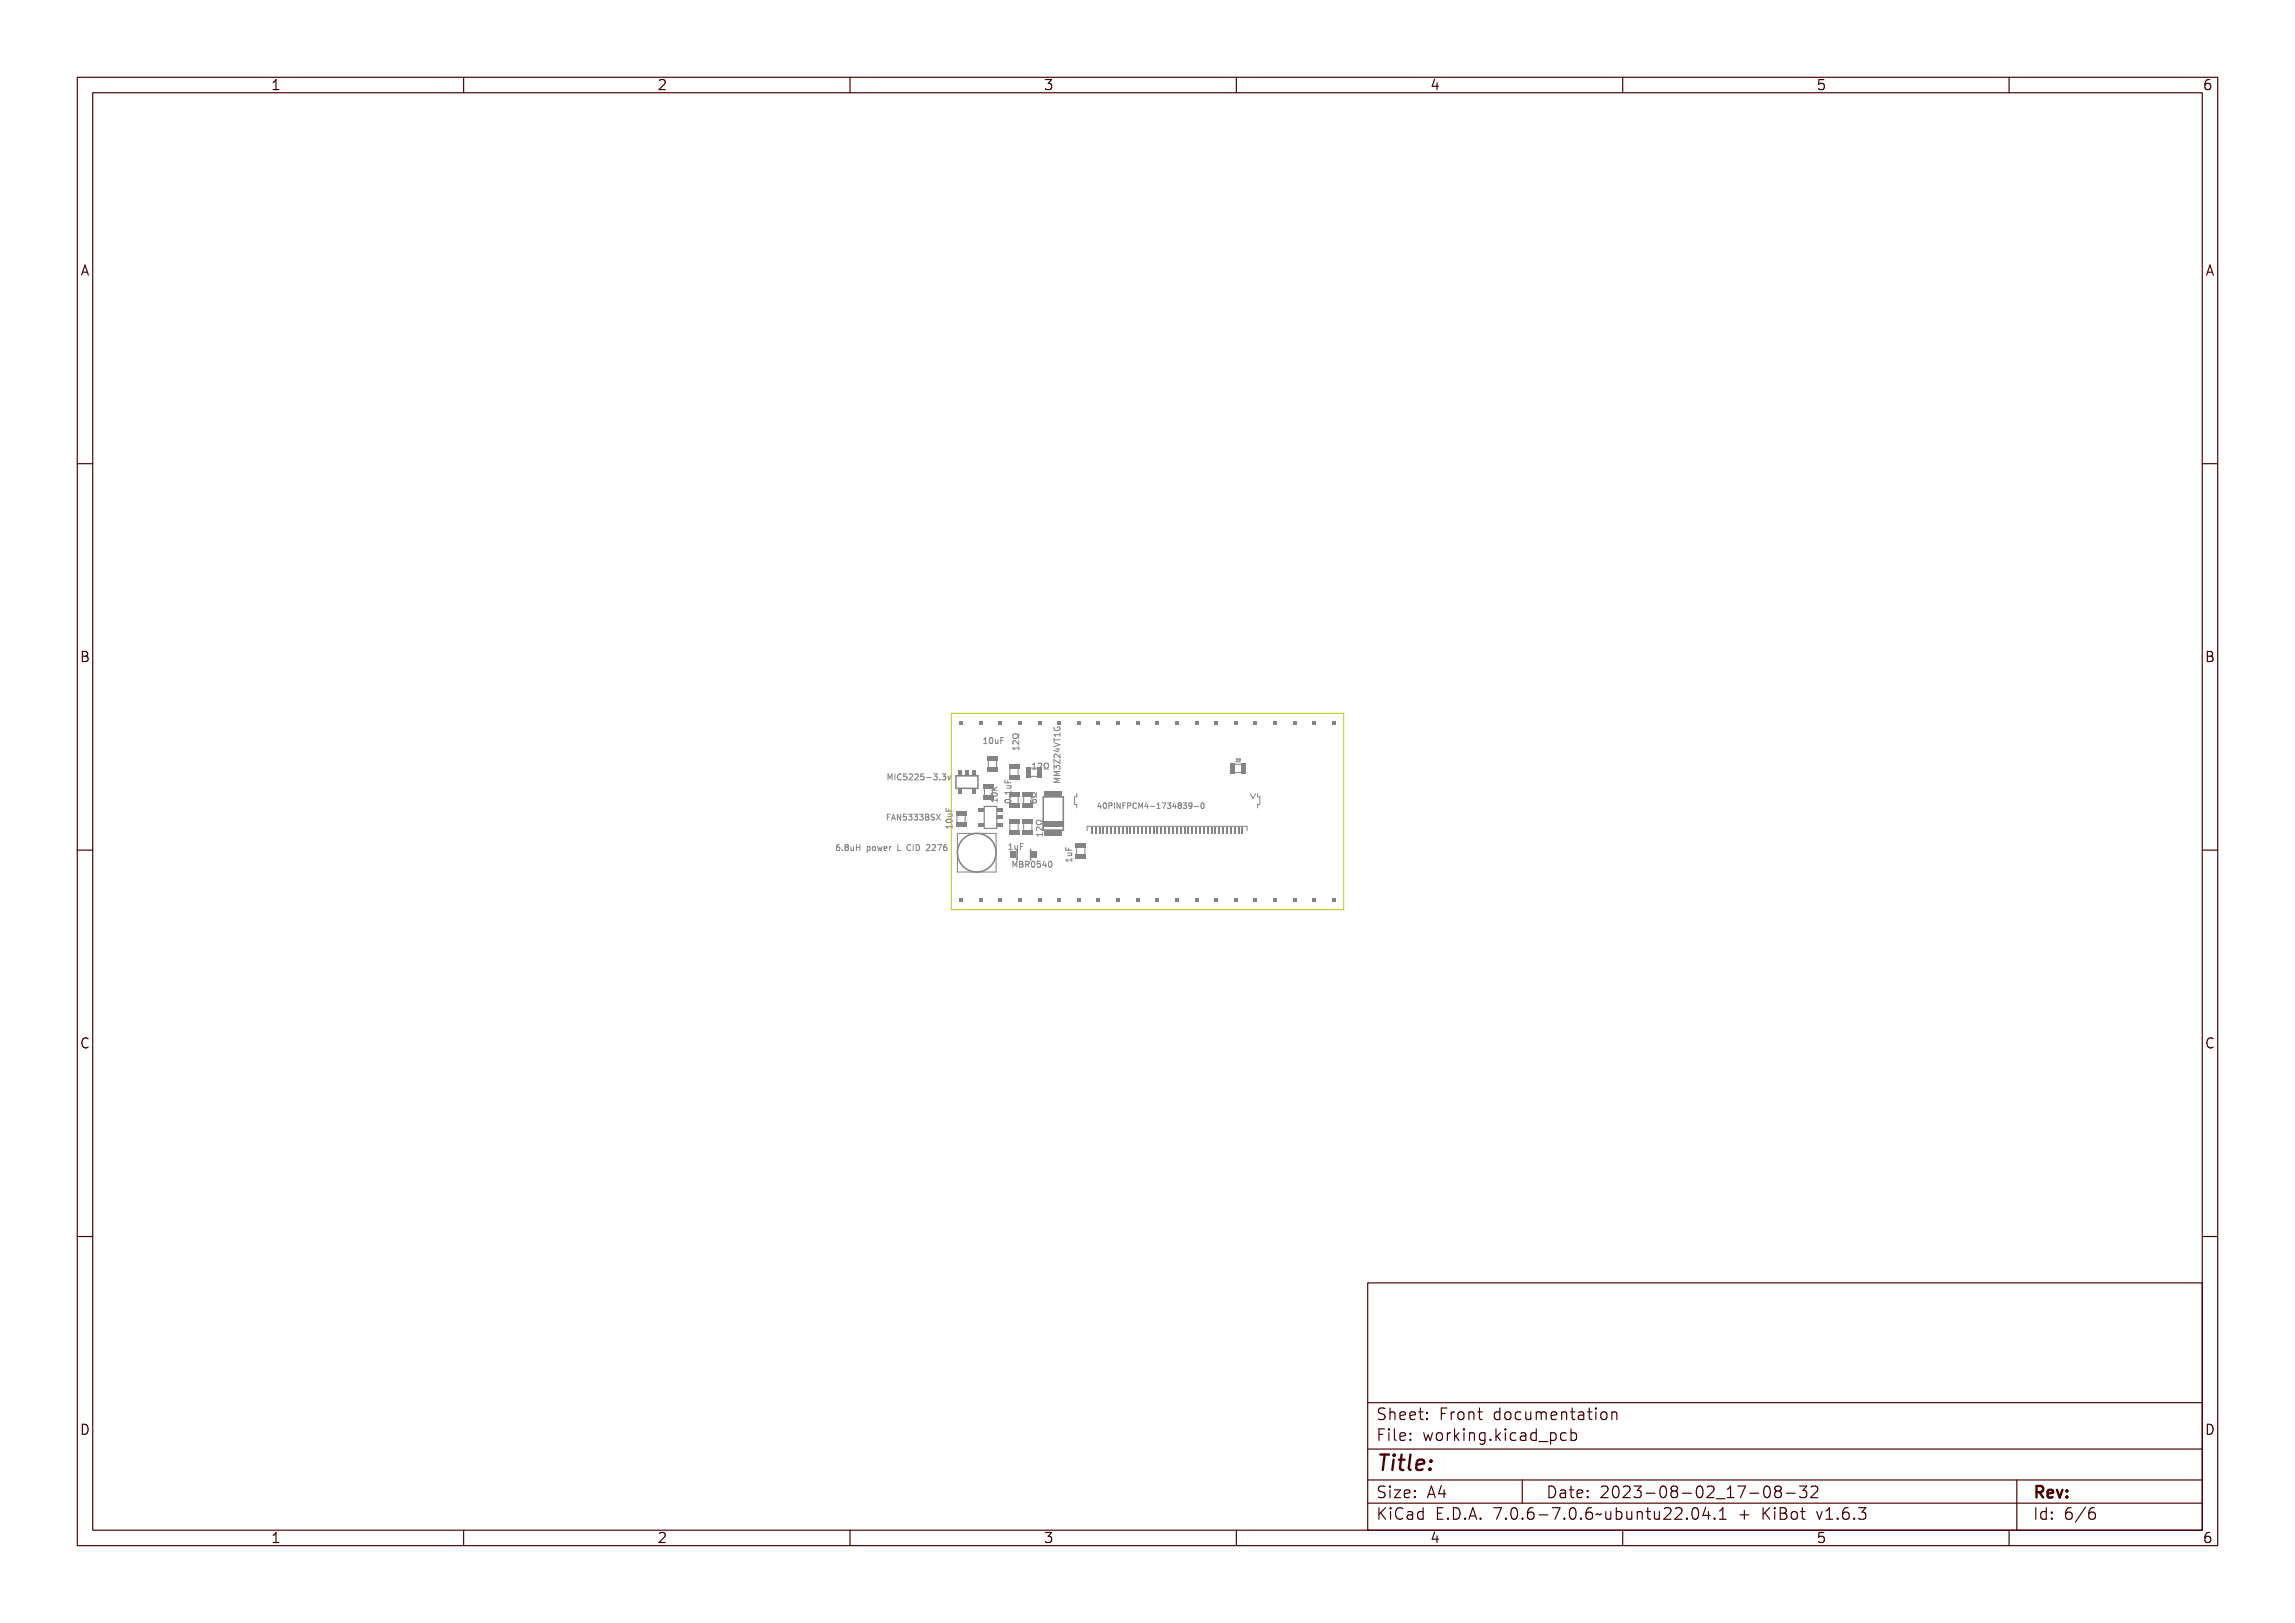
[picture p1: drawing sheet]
<svg xmlns="http://www.w3.org/2000/svg" width="297mm" height="210mm" viewBox="0 0 297 210" stroke-linecap="round" stroke-linejoin="round" font-family="sans-serif">
<defs><g id="words">
<text font-size="2.7" fill="#480000" x="178" y="190.3">Title:</text>
<g font-size="2" fill="#480000">
<text x="178" y="183.7">Sheet: Front documentation</text>
<text x="178" y="186.5">File: working.kicad_pcb</text>
<text x="178" y="193.9">Size: A4</text>
<text x="178" y="196.6">KiCad E.D.A. 7.0.6-7.0.6~ubuntu22.04.1 + KiBot v1.6.3</text>
<text x="200" y="193.9">Date: 2023-08-02_17-08-32</text>
<text x="263" y="196.6">Id: 6/6</text>
<text x="263" y="193.9">Rev:</text>
</g>
<g font-size="1.7" fill="#480000">
<text x="35" y="11.7">1</text>
<text x="85" y="11.7">2</text>
<text x="135" y="11.7">3</text>
<text x="185" y="11.7">4</text>
<text x="235" y="11.7">5</text>
<text x="285" y="11.7">6</text>
<text x="10.5" y="35.7">A</text>
<text x="285.5" y="35.7">A</text>
<text x="10.5" y="85.6">B</text>
<text x="285.5" y="85.6">B</text>
<text x="10.5" y="135.7">C</text>
<text x="285.5" y="135.7">C</text>
<text x="10.5" y="185.6">D</text>
<text x="285.5" y="185.6">D</text>
<text x="35" y="199.7">1</text>
<text x="85" y="199.7">2</text>
<text x="135" y="199.7">3</text>
<text x="185" y="199.7">4</text>
<text x="235" y="199.7">5</text>
<text x="285" y="199.7">6</text>
</g>
<g font-size="1" fill="#848484">
<text x="115.7" y="100.9">MIC5225-3.3v</text>
<text x="127.5" y="96.2">10uF</text>
<text x="131.9" y="97.2" transform="rotate(-90 131.9 97.2)">12Ω</text>
<text x="133.5" y="99.5">12Ω</text>
<text x="137.2" y="101.4" transform="rotate(-90 137.2 101.4)">MM3Z24VT1G</text>
<text x="115.8" y="106.1">FAN5333BSX</text>
<text x="123.2" y="107.4" transform="rotate(-90 123.2 107.4)">10uF</text>
<text x="129.1" y="103.5" transform="rotate(-90 129.1 103.5)">10K</text>
<text x="130.9" y="104.1" transform="rotate(-90 130.9 104.1)">0.1uF</text>
<text x="134.2" y="103.6" transform="rotate(-90 134.2 103.6)">6Ω</text>
<text x="141.9" y="104.6">40PINFPCM4-1734839-0</text>
<text x="109" y="110.1">6.8uH power L CID 2276</text>
<text x="130.4" y="110">1uF</text>
<text x="131.9" y="112.2">MBR0540</text>
<text x="134.9" y="108.4" transform="rotate(-90 134.9 108.4)">12Ω</text>
<text x="138.7" y="111.4" transform="rotate(-90 138.7 111.4)">1uF</text>
</g>
<text font-size=".5" fill="#848484" x="159.9" y="98.6">22</text>
</g></defs>
<g fill="none" stroke="#848484" stroke-width=".13">
<path d="M127.7 95.5h.2v.7h.2h-.4h.1v-.6h-.1zM128.3 95.6a.22 .22 0 0 1 .3 0l.1 .3a.31 .31 0 0 1-.2 .4 .45 .45 0 0 1-.2-.7zM128.4 95.6a.31 .31 0 0 1 .2 .3 .31 .31 0 0 1-.2 .3l-.1-.3zM128.9 95.7h.1v.4l.1 .1 .1-.1v-.4h.1v.5h-.1a.18 .18 0 0 1-.2 .1 .18 .18 0 0 1-.1-.3zM129.5 95.5h.5v.1h-.4v.2h.3v.1h-.3v.3h-.1zM131.1 95.1l.2-.1 .4 .1M131.1 96.8h.7v-.2h.1v.5h-.1v-.2h-.6v.2zM131.2 96.1a.48 .48 0 0 1 .6 .3v-.4h.1v.5l-.4-.3a.19 .19 0 0 0-.3 0 .19 .19 0 0 0 .1 .3h-.1l-.1-.2zM131.2 95.4h.4l.2 .1v-.1h.1v.2a.46 .46 0 0 0-.7 0 .42 .42 0 0 0 .7 .1v.2h-.1v-.1a.33 .33 0 0 1-.5 .1 .33 .33 0 0 1-.1-.5zM131.8 95v.1M133.6 98.8h.2v.7h.2h-.4h.1v-.6h-.1zM134.2 98.8a.27 .27 0 0 1 .4 .1 .27 .27 0 0 1-.2 .4l-.1 .2h.3h-.4l.2-.3a.19 .19 0 0 0 0-.3 .19 .19 0 0 0-.2 0z"/>
<path d="M134.8 98.9a.33 .33 0 0 1 .5 .1 .33 .33 0 0 1-.1 .5h.1h-.2a.46 .46 0 0 0-.1-.6 .42 .42 0 0 0 0 .6h-.3h.2l-.2-.3zM135.5 99.5h.2M135.6 98.8l.1 .2-.1 .3M136.4 94.1a.35 .35 0 0 0 .4 .5 .35 .35 0 0 0 .3-.5h-.3v.1M136.4 99l.7 .4v-.4h.1v.5l-.7-.4v.4h-.1zM136.4 97.9h.5l.1-.1v.1h.2v.1h-.2v.3h-.1l-.5-.3zM136.4 97.1l.8 .2v.2l-.8 .2v-.1l.7-.2-.7-.2zM136.4 96.5h.1v.2h.7v.1h-.7v.3h-.1zM136.4 96.1h.7v-.2h.1v.4h-.1v-.1h-.6l.1 .1h-.1zM136.5 95.3h.1l-.1 .1a.29 .29 0 0 0 .3 .3 .29 .29 0 0 0 .3-.3h-.2v.1h-.1v-.2h.3a.34 .34 0 0 1 0 .4 .34 .34 0 0 1-.4 .1l-.2-.2zM136.5 99.7h.2l.1 .1a.23 .23 0 0 1 .4 0 .23 .23 0 0 1-.1 .3 .18 .18 0 0 0 .1-.2 .18 .18 0 0 0-.2-.1 .18 .18 0 0 0-.2 .2 .15 .15 0 0 0-.1-.2 .15 .15 0 0 0-.2 .1 .15 .15 0 0 0 0 .2zM136.5 98.5a.48 .48 0 0 1 .6 .3v-.4h.1v.5l-.4-.3a.19 .19 0 0 0-.3 0 .19 .19 0 0 0 .1 .3h-.1l-.1-.2z"/>
<path d="M136.5 98h.4v.2zM137.2 94.8v.5M108.6 109.3h-.2l-.1 .2-.1 .4 .2 .2 .2-.1v-.4h-.2l-.2 .1M109.2 109.4l.2-.1 .1 .1a.22 .22 0 0 0-.2 0 .22 .22 0 0 0-.1 .3 .25 .25 0 0 1 .4 .1 .25 .25 0 0 1-.2 .3 .25 .25 0 0 1-.3-.2zM109.9 109.9h.1v.2h-.1zM110.4 109.4a.21 .21 0 0 1 .3 0 .21 .21 0 0 1 0 .3 .22 .22 0 0 1 0 .3 .22 .22 0 0 1-.3 0 .22 .22 0 0 1 .1-.3l-.1-.1zM111 109.5h.1v.4l.1 .1 .1-.1v-.4h.1v.6l-.1-.1a.18 .18 0 0 1-.2 .1 .18 .18 0 0 1-.1-.2zM111.6 109.3h.1v.3h.3v-.3h.1v.8h-.1v-.4h-.3v.4h-.1zM112.8 109.5l.1 .1a.22 .22 0 0 1 .3-.1 .22 .22 0 0 1 .1 .3l-.1 .3-.3-.1v.3h-.1zM113 109.6a.19 .19 0 0 1 .2 .2 .19 .19 0 0 1-.2 .2zM113.6 109.6a.19 .19 0 0 1 .2 .2 .19 .19 0 0 1-.2 .2zM114 109.5h.1l.1 .5 .1-.3 .1 .3 .1-.5h.1l-.1 .6h-.1l-.1-.3-.1 .3h-.1z"/>
<path d="M114.8 109.6l.2-.1 .2 .3h-.4a.23 .23 0 0 0 .4 .2 .28 .28 0 0 1-.5 0 .28 .28 0 0 1 .1-.4zM114.8 109.6h.2l.1 .2h-.3zM114.8 105.7h.3M115.2 105.4h-.4v.7M115.4 109.5l.1 .1a.15 .15 0 0 1 .2-.1 .15 .15 0 0 1 .1 .1 .19 .19 0 0 0-.2 0 .19 .19 0 0 0-.1 .2v.3h-.1zM115.4 100.1l-.2 .6-.3-.6v.8M115.4 105.9h.4M115.6 105.4l-.2 .7M115.7 100.2h.2l.1 .4 .1-.4h.2v.7h-.1v-.6l-.2 .4h-.1l-.1-.4v.6h-.1zM115.9 105.4h.4v.1h-.3v.2h.3v.1h-.3v.3h-.1zM116.4 100.2h.4v.1h-.1v.6h.1h-.4h.2v-.6h-.2zM116.6 109.3h.1v.7h.4v.1h-.5z"/>
<path d="M116.6 105.4h.2l.2 .7h-.1l-.1-.2h-.2l-.1 .2h-.1zM116.7 105.5l.1 .4h-.2zM117.1 105.4h.1l.2 .6v-.6h.1v.7h-.1l-.2-.6v.6h-.1zM117.1 100.3l.2-.1h.2v.1h-.1a.28 .28 0 0 0-.3 .3 .28 .28 0 0 0 .4 .2v.1a.35 .35 0 0 1-.5-.1 .35 .35 0 0 1 0-.4zM117.7 100.2h.3v.1h-.3v.2a.28 .28 0 0 1 .4 .3 .28 .28 0 0 1-.5 .1v-.1a.2 .2 0 0 0 .3 .1 .2 .2 0 0 0 0-.3 .2 .2 0 0 0-.2 0zM117.7 105.4h.4v.1h-.3v.2a.24 .24 0 0 1 .3 .1 .24 .24 0 0 1-.1 .3 .24 .24 0 0 1-.3-.1 .19 .19 0 0 0 .3 .1 .19 .19 0 0 0 0-.3 .19 .19 0 0 0-.3 0zM117.9 109.4l.2-.1 .2 .1v.1l-.1-.1a.28 .28 0 0 0-.3 .3 .28 .28 0 0 0 .4 .3v.1a.35 .35 0 0 1-.5-.1 .35 .35 0 0 1 0-.5zM118.3 100.2a.27 .27 0 0 1 .4 .1 .27 .27 0 0 1-.2 .4l-.1 .2h.3h-.5l.3-.3a.19 .19 0 0 0 0-.3 .19 .19 0 0 0-.2 0zM118.3 105.4a.22 .22 0 0 1 .3 0 .22 .22 0 0 1 0 .4 .23 .23 0 0 1 0 .3 .23 .23 0 0 1-.3-.1 .17 .17 0 0 0 .3 .1 .17 .17 0 0 0 0-.2 .17 .17 0 0 0-.2-.1l.1-.1a.14 .14 0 0 0 .1-.2 .15 .15 0 0 0-.3 0zM118.5 109.3h.4v.1h-.2v.6h.2v.1h-.4v-.1h.1v-.6h-.1zM118.9 100.2a.27 .27 0 0 1 .4 .1 .27 .27 0 0 1-.2 .4l-.1 .2h.3h-.4l.2-.3a.19 .19 0 0 0 .1-.3 .19 .19 0 0 0-.3 0zM118.9 105.4a.22 .22 0 0 1 .3 0 .22 .22 0 0 1 0 .4 .23 .23 0 0 1 0 .3 .23 .23 0 0 1-.3-.1 .17 .17 0 0 0 .3 .1 .17 .17 0 0 0 0-.2 .17 .17 0 0 0-.2-.1l.1-.1a.14 .14 0 0 0 .1-.2 .14 .14 0 0 0-.2 0z"/>
<path d="M119.1 109.3a.39 .39 0 0 1 .4 .4 .39 .39 0 0 1-.4 .4zM119.2 109.4a.3 .3 0 0 1 .2 .3 .3 .3 0 0 1-.2 .3zM119.5 105.4a.22 .22 0 0 1 .3 0 .22 .22 0 0 1 0 .4 .23 .23 0 0 1 .1 .3 .23 .23 0 0 1-.4-.1 .17 .17 0 0 0 .3 .1 .17 .17 0 0 0 0-.2 .17 .17 0 0 0-.2-.1l.1-.1a.14 .14 0 0 0 .1-.2 .14 .14 0 0 0-.2 0zM119.5 100.2h.4v.1h-.3v.2a.28 .28 0 0 1 .3 .3 .28 .28 0 0 1-.4 .1v-.1a.2 .2 0 0 0 .3 .1 .2 .2 0 0 0 0-.3 .2 .2 0 0 0-.3 0zM120.1 105.4h.2a.18 .18 0 0 1 .2 .1 .18 .18 0 0 1-.1 .3 .2 .2 0 0 1 .2 .2 .2 .2 0 0 1-.3 .1h-.2zM120.2 105.8h.1a.13 .13 0 0 1 .2 .1 .14 .14 0 0 1-.2 .2h-.1zM120.2 105.5h.1a.11 .11 0 0 1 .2 .1 .11 .11 0 0 1-.2 .1h-.1zM120.2 100.6h.3v.1h-.3zM120.3 109.4a.27 .27 0 0 1 .4 0 .27 .27 0 0 1-.1 .4l-.2 .2h.4v.1h-.5l.3-.4a.19 .19 0 0 0 0-.3 .19 .19 0 0 0-.3 .1zM120.8 100.2a.23 .23 0 0 1 .3 0 .23 .23 0 0 1 0 .3 .23 .23 0 0 1 0 .4 .23 .23 0 0 1-.4-.1 .18 .18 0 0 0 .3 .1 .18 .18 0 0 0 .1-.2 .18 .18 0 0 0-.2-.1v-.1a.15 .15 0 0 0 .2-.1 .15 .15 0 0 0-.1-.2 .15 .15 0 0 0-.2 .1zM120.8 105.5l.2-.1h.1v.1a.15 .15 0 0 0-.3 0 .15 .15 0 0 0 .2 .2 .23 .23 0 0 1 .1 .4 .23 .23 0 0 1-.4-.1 .17 .17 0 0 0 .2 .1 .17 .17 0 0 0 .1-.3 .23 .23 0 0 1-.3-.1 .23 .23 0 0 1 .1-.2zM120.9 109.4a.27 .27 0 0 1 .5 0 .27 .27 0 0 1-.2 .4l-.2 .2h.4v.1h-.5l.3-.4a.19 .19 0 0 0 0-.3 .19 .19 0 0 0-.3 .1z"/>
<path d="M121.3 105.4h.1l.1 .3 .2-.3h.1l-.2 .4 .2 .3h-.1l-.2-.3-.2 .3h-.1l.3-.3zM121.5 100.8h.2v.1h-.2zM121.5 109.3h.5l-.3 .8h-.1l.3-.7h-.4zM122 100.2a.23 .23 0 0 1 .3 0 .23 .23 0 0 1 0 .3 .23 .23 0 0 1 .1 .4 .23 .23 0 0 1-.4-.1 .18 .18 0 0 0 .2 .1 .18 .18 0 0 0 .1-.2 .18 .18 0 0 0-.2-.1v-.1a.15 .15 0 0 0 .2-.1 .15 .15 0 0 0 0-.2 .15 .15 0 0 0-.2 .1zM122.2 109.4l.2-.1 .2 .1a.22 .22 0 0 0-.3 0 .22 .22 0 0 0 0 .3 .25 .25 0 0 1 .3 .1 .25 .25 0 0 1-.1 .3 .25 .25 0 0 1-.3-.2zM122.5 107h.6v-.2h.1v.4h-.1v-.1h-.5v.1h-.1zM122.5 104.9h.1v.4h.2v-.3h.1v.3h.3v.1h-.7zM122.6 106.2h.3a.31 .31 0 0 1 .4 .2 .44 .44 0 0 1-.4 .3 .44 .44 0 0 1-.4-.3zM122.6 106.4a.34 .34 0 0 1 .6 .1 .34 .34 0 0 1-.6-.1zM122.6 100.4h.1l.1 .5 .2-.5h.1l-.2 .5h-.1zM122.7 105.6h.5v.1a.18 .18 0 0 1 0 .2 .18 .18 0 0 1-.2 .1h-.3v-.1h.4v-.2h-.4zM128.3 103.1h.7v-.1h.1v.4h-.1v-.2h-.6l.1 .2h-.1z"/>
<path d="M128.3 101.6l.3 .3 .5-.3v.2l-.4 .2 .4 .1v.1h-.8v-.1h.4l-.4-.3zM128.4 102.4l.3-.1a.31 .31 0 0 1 .4 .3 .44 .44 0 0 1-.4 .2 .44 .44 0 0 1-.4-.2zM128.4 102.5a.34 .34 0 0 1 .6 .1 .34 .34 0 0 1-.6-.1zM128.5 103.7v.1M129 103.3v.5M130.1 102.4h.7v-.1h.1v.4h-.1v-.2h-.6v.2h-.1zM130.1 101h.1v.3h.2v-.3h.1v.3h.4v.1h-.8zM130.2 103.6l.3-.1a.31 .31 0 0 1 .4 .2 .44 .44 0 0 1-.4 .3 .44 .44 0 0 1-.4-.3zM130.2 103.7a.34 .34 0 0 1 .6 .1 .34 .34 0 0 1-.6-.1zM130.3 101.7h.6h-.1a.18 .18 0 0 1 .1 .3 .18 .18 0 0 1-.3 .1h-.3v-.1h.5l-.1-.2-.4-.1zM130.5 109.2h.3v.7h.2v.1h-.5v-.1h.2v-.6h-.2zM130.7 103.1h.2v.1h-.2z"/>
<path d="M131.1 112.2v-.8l.2 .6 .3-.6v.8M131.1 109.4h.1v.4l.1 .1 .2-.1v-.4h.1v.6l-.1-.1a.18 .18 0 0 1-.3 .1 .18 .18 0 0 1-.1-.3zM131.8 109.2h.4v.1h-.3v.2h.3v.1h-.3v.4h-.1zM132 111.5h.1l.2 .4 .1-.4h.1v.7h-.1v-.6l-.1 .4h-.1l-.1-.4v.6h-.1zM132.7 111.5h.2a.18 .18 0 0 1 .2 .1 .18 .18 0 0 1-.1 .2 .21 .21 0 0 1 .1 .3 .21 .21 0 0 1-.2 .1h-.2zM132.8 111.9h.1a.14 .14 0 0 1 .1 .1 .14 .14 0 0 1-.1 .2h-.1zM132.8 111.6h.1a.12 .12 0 0 1 .1 .1 .12 .12 0 0 1-.1 .1h-.1zM133.3 100.5h1M133.3 111.5h.2a.21 .21 0 0 1 .2 .1 .21 .21 0 0 1-.1 .3l.2 .3h-.1l-.2-.3h-.1v.3h-.1zM133.4 111.6h.1a.14 .14 0 0 1 .1 .1 .14 .14 0 0 1-.1 .1h-.1zM133.9 111.6a.22 .22 0 0 1 .4 0l.1 .3a.31 .31 0 0 1-.3 .4 .45 .45 0 0 1-.2-.7zM134.1 111.6a.31 .31 0 0 1 .2 .3 .31 .31 0 0 1-.2 .3l-.1-.3z"/>
<path d="M134.1 106.2l.2-.1 .4 .1M134.2 108h.6v-.2h.1v.4h-.1v-.1h-.5v.1h-.1zM134.2 107.3a.48 .48 0 0 1 .6 .3v-.4h.1v.5l-.4-.3a.19 .19 0 0 0-.2 0 .19 .19 0 0 0 0 .3h-.1v-.2zM134.3 106.6h.3l.2 .1v-.2h.1v.3a.46 .46 0 0 0-.6 0 .42 .42 0 0 0 .6 .1v.2h-.1v-.1a.33 .33 0 0 1-.4 .1 .33 .33 0 0 1-.1-.5zM134.5 111.5h.4v.1h-.3v.2a.28 .28 0 0 1 .4 .3 .28 .28 0 0 1-.5 .1v-.1a.2 .2 0 0 0 .3 .1 .2 .2 0 0 0 0-.3 .2 .2 0 0 0-.3 0zM134.9 106.1v.2M135.4 111.5h.1v.5h.1l-.1 .2h-.1v-.1h-.3zM135.4 111.6v.4h-.2zM135.8 111.6a.22 .22 0 0 1 .4 0v.3a.31 .31 0 0 1-.2 .4 .45 .45 0 0 1-.2-.7zM135.9 111.6a.31 .31 0 0 1 .2 .3 .31 .31 0 0 1-.2 .3v-.3zM136.4 100.9h.8v.1h-.7l.4 .1v.1l-.4 .1h.7v.1h-.8v-.1l.4-.2-.4-.1zM136.4 100.2h.8v.1h-.7l.4 .2v.1l-.4 .1h.7v.1h-.8v-.2l.4-.1-.4-.1z"/>
<path d="M138 111h.6v-.2h.1v.4h-.1v-.1h-.5v.2h-.1zM138 109.6h.1v.3h.2v-.3h.1v.3h.3v.1h-.7zM138.2 110.2h.5l-.1 .1a.18 .18 0 0 1 .1 .3 .18 .18 0 0 1-.2 .1h-.3v-.1l.4-.1v-.1l-.4-.1zM142.2 103.9h.1v.5h.1l-.1 .2h-.1v-.1h-.3zM142.2 104v.4h-.2zM142.6 104h.1a.34 .34 0 0 1 .3 .3 .34 .34 0 0 1-.3 .3l-.2-.1zM142.7 104a.29 .29 0 0 1 .2 .3 .29 .29 0 0 1-.2 .3l-.1-.3zM143.1 103.9h.2a.23 .23 0 0 1 .3 .3 .23 .23 0 0 1-.4 .2v.2h-.1zM143.2 104h.1a.14 .14 0 0 1 .2 .2 .13 .13 0 0 1-.2 .1h-.1zM143.7 103.9h.4v.1h-.1v.6h.1h-.4h.2v-.6h-.2zM144.3 103.9h.1l.2 .6v-.6h.1v.7h-.1l-.2-.5v.5h-.1zM144.9 103.9h.4v.1h-.3v.2h.3v.1h-.3v.3h-.1z"/>
<path d="M145.5 103.9h.2a.23 .23 0 0 1 .2 .3 .23 .23 0 0 1-.4 .2v.2zM145.5 104h.2a.13 .13 0 0 1 .1 .2 .13 .13 0 0 1-.1 .1h-.2zM146.1 104l.2-.1 .1 .2a.25 .25 0 0 0-.3 .2 .25 .25 0 0 0 .3 .2v.1a.35 .35 0 0 1-.4-.1 .35 .35 0 0 1 .1-.5zM146.6 103.9h.1l.1 .4 .1-.4h.1v.7v-.6l-.2 .4-.2-.4v.6zM147.4 103.9h.1v.5h.1l-.1 .2h-.1v-.1h-.3zM147.4 104v.4h-.2zM147.8 104.3h.3v.1h-.3zM148.4 104l.2-.1v.7h.2h-.4h.1v-.6l-.1 .1zM148.9 103.9h.4l-.2 .7h-.1l.2-.6h-.3zM149.5 104a.21 .21 0 0 1 .3-.1 .21 .21 0 0 1 0 .4 .22 .22 0 0 1 0 .3 .22 .22 0 0 1-.3-.1 .16 .16 0 0 0 .2 .1 .16 .16 0 0 0 .1-.2 .16 .16 0 0 0-.2-.1l.1-.1a.14 .14 0 0 0 .1-.2 .15 .15 0 0 0-.3 0zM150.3 103.9h.1v.5h.1l-.1 .2h-.1v-.1h-.3zM150.3 104v.4h-.2z"/>
<path d="M150.7 104a.2 .2 0 0 1 .3 0 .2 .2 0 0 1-.1 .3 .2 .2 0 0 1 .1 .3 .2 .2 0 0 1-.3 0 .2 .2 0 0 1 .1-.3l-.2-.1zM151.2 104a.21 .21 0 0 1 .3-.1 .21 .21 0 0 1 0 .4 .22 .22 0 0 1 0 .3 .22 .22 0 0 1-.3-.1 .16 .16 0 0 0 .3 .1 .16 .16 0 0 0 0-.2 .16 .16 0 0 0-.2-.1l.1-.1a.14 .14 0 0 0 .1-.2 .14 .14 0 0 0-.2 0zM151.8 104l.1-.1a.34 .34 0 0 1 .3 .4 .34 .34 0 0 1-.4 .3v-.1a.21 .21 0 0 0 .3 0 .21 .21 0 0 0 0-.2 .22 .22 0 0 1-.3 0 .22 .22 0 0 1 0-.3zM152.5 104.3h.2v.1h-.2zM153 104h.1a.34 .34 0 0 1 .3 .3 .34 .34 0 0 1-.3 .3l-.2-.1zM153.1 104a.29 .29 0 0 1 .2 .3 .29 .29 0 0 1-.2 .3l-.1-.3zM154.3 104.2l-.2 .1h-.2v-.3l.2-.1 .2 .1-.1 .4-.1 .2h-.2M154.6 104.3h.5M155.5 104l.1-.1a.38 .38 0 0 1 .2 .3 .38 .38 0 0 1-.2 .4l-.2-.3z"/>
<circle cx="128.5" cy="95.9" r=".07"/>
<circle cx="109.3" cy="109.8" r=".17"/>
<circle cx="110.6" cy="109.5" r=".13"/>
<circle cx="110.6" cy="109.9" r=".15"/>
<circle cx="113.7" cy="109.8" r=".28"/>
<circle cx="122.4" cy="109.8" r=".17"/>
<circle cx="122.9" cy="106.4" r=".07"/>
<circle cx="128.7" cy="102.6" r=".07"/>
<circle cx="130.5" cy="103.7" r=".07"/>
<circle cx="134.1" cy="111.9" r=".07"/>
<circle cx="136" cy="111.9" r=".07"/>
<circle cx="142.8" cy="104.3" r=".06"/>
<circle cx="150.8" cy="104.4" r=".14"/>
<circle cx="150.8" cy="104.1" r=".12"/>
<circle cx="152" cy="104.2" r=".16"/>
<circle cx="153.2" cy="104.3" r=".06"/>
</g>
<g fill="#848484">
<path d="M132.8 99.3h.6v1.3h-.6z" fill-rule="evenodd"/>
<path d="M134.2 99.3h.6v1.3h-.6z" fill-rule="evenodd"/>
</g>
<path d="M135 103.1h2.6v4.3h-2.6z" fill="none" stroke="#848484" stroke-width=".2"/>
<g fill="#848484">
<path d="M135.2 107.4h2.2v.7h-2.2z" fill-rule="evenodd"/>
<path d="M135.1 106.3h2.4v.7h-2.4z" fill-rule="evenodd"/>
<path d="M135.2 102.4h2.2v.7h-2.2z" fill-rule="evenodd"/>
</g>
<path d="M127.4 102v1" fill="none" stroke="#848484" stroke-width=".13"/>
<g fill="#848484">
<path d="M127.3 102.9h1.3v.6h-1.3z" fill-rule="evenodd"/>
<path d="M127.3 101.5h1.3v.6h-1.3z" fill-rule="evenodd"/>
</g>
<path d="M123.7 100.4h2.9v1.6h-2.9z" fill="none" stroke="#848484" stroke-width=".2"/>
<g fill="#848484">
<path d="M125.8 102h.5v.7h-.5z" fill-rule="evenodd"/>
<path d="M125.8 99.7h.5v.6h-.5z" fill-rule="evenodd"/>
<path d="M124.9 99.7h.5v.6h-.5z" fill-rule="evenodd"/>
<path d="M123.9 102h.5v.7h-.5z" fill-rule="evenodd"/>
<path d="M123.9 99.7h.5v.6h-.5z" fill-rule="evenodd"/>
<path d="M157.1 93.3h.5v.5h-.5z" fill-rule="evenodd"/>
<path d="M154.6 93.3h.5v.5h-.5z" fill-rule="evenodd"/>
<path d="M152.1 93.3h.5v.5h-.5z" fill-rule="evenodd"/>
<path d="M149.5 93.3h.5v.5h-.5z" fill-rule="evenodd"/>
<path d="M147 93.3h.5v.5h-.5z" fill-rule="evenodd"/>
<path d="M144.4 93.3h.5v.5h-.5z" fill-rule="evenodd"/>
<path d="M141.9 93.3h.5v.5h-.5z" fill-rule="evenodd"/>
<path d="M139.4 93.3h.5v.5h-.5z" fill-rule="evenodd"/>
</g>
<path d="M131.6 109.9v1.4M133.4 109.9v1.4" fill="none" stroke="#848484" stroke-width=".2"/>
<g fill="#848484">
<path d="M133.5 110.1h.7v.9h-.7z" fill-rule="evenodd"/>
<path d="M130.8 110.1h.7v.9h-.7z" fill-rule="evenodd"/>
<path d="M172.4 116.2h.5v.5h-.5z" fill-rule="evenodd"/>
<path d="M169.8 116.2h.5v.5h-.5z" fill-rule="evenodd"/>
<path d="M167.3 116.2h.5v.5h-.5z" fill-rule="evenodd"/>
<path d="M164.8 116.2h.5v.5h-.5z" fill-rule="evenodd"/>
<path d="M172.4 93.3h.5v.5h-.5z" fill-rule="evenodd"/>
<path d="M169.8 93.3h.5v.5h-.5z" fill-rule="evenodd"/>
<path d="M167.3 93.3h.5v.5h-.5z" fill-rule="evenodd"/>
<path d="M164.8 93.3h.5v.5h-.5z" fill-rule="evenodd"/>
<path d="M162.2 93.3h.5v.5h-.5z" fill-rule="evenodd"/>
<path d="M159.7 93.3h.5v.5h-.5z" fill-rule="evenodd"/>
<path d="M136.8 93.3h.5v.5h-.5z" fill-rule="evenodd"/>
<path d="M134.3 93.3h.5v.5h-.5z" fill-rule="evenodd"/>
<path d="M131.7 93.3h.5v.5h-.5z" fill-rule="evenodd"/>
<path d="M129.2 93.3h.5v.5h-.5z" fill-rule="evenodd"/>
<path d="M126.7 93.3h.5v.5h-.5z" fill-rule="evenodd"/>
<path d="M124.1 93.3h.5v.5h-.5z" fill-rule="evenodd"/>
</g>
<path d="M127.9 98.4v1M129 98.4v1" fill="none" stroke="#848484" stroke-width=".13"/>
<g fill="#848484">
<path d="M127.8 99.3h1.3v.6h-1.3z" fill-rule="evenodd"/>
<path d="M127.8 97.9h1.3v.6h-1.3z" fill-rule="evenodd"/>
</g>
<path d="M123.8 105.5v1M124.9 105.5v1" fill="none" stroke="#848484" stroke-width=".13"/>
<g fill="#848484">
<path d="M123.7 106.4h1.3v.6h-1.3z" fill-rule="evenodd"/>
<path d="M123.7 105h1.3v.6h-1.3z" fill-rule="evenodd"/>
</g>
<path d="M123.9 107.8h5v5h-5zM139.3 102.7v.4h-.3v1h.3v.4M140.7 107.5v-.6h20.7v.6M161.8 102.7l.3 .6 .4-.6M162.7 102.7v.4h.3v1h-.3v.4" fill="none" stroke="#848484" stroke-width=".13"/>
<circle cx="126.4" cy="110.3" r="2.5" fill="none" stroke="#848484" stroke-width=".2"/>
<g fill="#848484">
<path d="M141.2 107h.2v.8h-.2z" fill-rule="evenodd"/>
<path d="M141.7 107h.2v.8h-.2z" fill-rule="evenodd"/>
<path d="M142.2 107h.2v.8h-.2z" fill-rule="evenodd"/>
<path d="M142.7 107h.2v.8h-.2z" fill-rule="evenodd"/>
<path d="M143.2 107h.2v.8h-.2z" fill-rule="evenodd"/>
<path d="M143.7 107h.2v.8h-.2z" fill-rule="evenodd"/>
<path d="M144.2 107h.2v.8h-.2z" fill-rule="evenodd"/>
<path d="M144.7 107h.2v.8h-.2z" fill-rule="evenodd"/>
<path d="M145.2 107h.2v.8h-.2z" fill-rule="evenodd"/>
<path d="M145.7 107h.2v.8h-.2z" fill-rule="evenodd"/>
<path d="M146.2 107h.2v.8h-.2z" fill-rule="evenodd"/>
<path d="M146.7 107h.2v.8h-.2z" fill-rule="evenodd"/>
<path d="M147.2 107h.2v.8h-.2z" fill-rule="evenodd"/>
<path d="M147.7 107h.2v.8h-.2z" fill-rule="evenodd"/>
<path d="M148.2 107h.2v.8h-.2z" fill-rule="evenodd"/>
<path d="M148.7 107h.2v.8h-.2z" fill-rule="evenodd"/>
<path d="M149.2 107h.2v.8h-.2z" fill-rule="evenodd"/>
<path d="M149.7 107h.2v.8h-.2z" fill-rule="evenodd"/>
<path d="M150.2 107h.2v.8h-.2z" fill-rule="evenodd"/>
<path d="M150.7 107h.2v.8h-.2z" fill-rule="evenodd"/>
<path d="M151.2 107h.2v.8h-.2z" fill-rule="evenodd"/>
<path d="M151.7 107h.2v.8h-.2z" fill-rule="evenodd"/>
<path d="M152.2 107h.2v.8h-.2z" fill-rule="evenodd"/>
<path d="M152.7 107h.2v.8h-.2z" fill-rule="evenodd"/>
<path d="M153.2 107h.2v.8h-.2z" fill-rule="evenodd"/>
<path d="M153.7 107h.2v.8h-.2z" fill-rule="evenodd"/>
<path d="M154.2 107h.2v.8h-.2z" fill-rule="evenodd"/>
<path d="M154.7 107h.2v.8h-.2z" fill-rule="evenodd"/>
<path d="M155.2 107h.2v.8h-.2z" fill-rule="evenodd"/>
<path d="M155.7 107h.2v.8h-.2z" fill-rule="evenodd"/>
<path d="M156.2 107h.2v.8h-.2z" fill-rule="evenodd"/>
<path d="M156.7 107h.2v.8h-.2z" fill-rule="evenodd"/>
<path d="M157.2 107h.2v.8h-.2z" fill-rule="evenodd"/>
<path d="M157.7 107h.2v.8h-.2z" fill-rule="evenodd"/>
<path d="M158.2 107h.2v.8h-.2z" fill-rule="evenodd"/>
<path d="M158.7 107h.2v.8h-.2z" fill-rule="evenodd"/>
<path d="M159.2 107h.2v.8h-.2z" fill-rule="evenodd"/>
<path d="M159.7 107h.2v.8h-.2z" fill-rule="evenodd"/>
<path d="M160.2 107h.2v.8h-.2z" fill-rule="evenodd"/>
<path d="M160.7 107h.2v.8h-.2z" fill-rule="evenodd"/>
<path d="M141.9 116.2h.5v.5h-.5z" fill-rule="evenodd"/>
<path d="M139.4 116.2h.5v.5h-.5z" fill-rule="evenodd"/>
<path d="M136.8 116.2h.5v.5h-.5z" fill-rule="evenodd"/>
<path d="M134.3 116.2h.5v.5h-.5z" fill-rule="evenodd"/>
<path d="M131.7 116.2h.5v.5h-.5z" fill-rule="evenodd"/>
<path d="M129.2 116.2h.5v.5h-.5z" fill-rule="evenodd"/>
<path d="M126.7 116.2h.5v.5h-.5z" fill-rule="evenodd"/>
<path d="M124.1 116.2h.5v.5h-.5z" fill-rule="evenodd"/>
</g>
<path d="M127.4 104.3h1.6v2.9h-1.6z" fill="none" stroke="#848484" stroke-width=".15"/>
<g fill="#848484">
<path d="M126.7 106.5h.6v.5h-.6z" fill-rule="evenodd"/>
<path d="M129 106.5h.7v.5h-.7z" fill-rule="evenodd"/>
<path d="M129 105.5h.7v.5h-.7z" fill-rule="evenodd"/>
<path d="M126.7 104.6h.6v.5h-.6z" fill-rule="evenodd"/>
<path d="M129 104.6h.7v.5h-.7z" fill-rule="evenodd"/>
</g>
<path d="M139.3 109.6v1M140.4 109.6v1" fill="none" stroke="#848484" stroke-width=".13"/>
<g fill="#848484">
<path d="M139.2 109.1h1.3v.6h-1.3z" fill-rule="evenodd"/>
<path d="M139.2 110.5h1.3v.6h-1.3z" fill-rule="evenodd"/>
</g>
<path d="M131.8 103v1" fill="none" stroke="#848484" stroke-width=".13"/>
<g fill="#848484">
<path d="M130.6 102.5h1.3v.6h-1.3z" fill-rule="evenodd"/>
<path d="M130.6 103.9h1.3v.6h-1.3z" fill-rule="evenodd"/>
</g>
<path d="M132.5 106.5v1M133.5 106.5v1" fill="none" stroke="#848484" stroke-width=".13"/>
<g fill="#848484">
<path d="M132.4 106h1.3v.6h-1.3z" fill-rule="evenodd"/>
<path d="M132.4 107.4h1.3v.6h-1.3z" fill-rule="evenodd"/>
</g>
<path d="M130.7 106.5v1M131.8 106.5v1" fill="none" stroke="#848484" stroke-width=".13"/>
<g fill="#848484">
<path d="M130.6 107.5h1.3v.5h-1.3z" fill-rule="evenodd"/>
<path d="M130.6 106h1.3v.6h-1.3z" fill-rule="evenodd"/>
<path d="M162.2 116.2h.5v.5h-.5z" fill-rule="evenodd"/>
<path d="M159.7 116.2h.5v.5h-.5z" fill-rule="evenodd"/>
<path d="M157.1 116.2h.5v.5h-.5z" fill-rule="evenodd"/>
<path d="M154.6 116.2h.5v.5h-.5z" fill-rule="evenodd"/>
<path d="M152.1 116.2h.5v.5h-.5z" fill-rule="evenodd"/>
<path d="M149.5 116.2h.5v.5h-.5z" fill-rule="evenodd"/>
<path d="M147 116.2h.5v.5h-.5z" fill-rule="evenodd"/>
<path d="M144.4 116.2h.5v.5h-.5z" fill-rule="evenodd"/>
</g>
<path d="M132.5 103v1M133.5 103v1" fill="none" stroke="#848484" stroke-width=".13"/>
<g fill="#848484">
<path d="M132.4 102.5h1.3v.6h-1.3z" fill-rule="evenodd"/>
<path d="M132.4 103.9h1.3v.6h-1.3z" fill-rule="evenodd"/>
</g>
<path d="M159.7 98.9h1M159.7 100h1" fill="none" stroke="#848484" stroke-width=".13"/>
<g fill="#848484">
<path d="M159.2 98.8h.6v1.3h-.6z" fill-rule="evenodd"/>
<path d="M160.6 98.8h.6v1.3h-.6z" fill-rule="evenodd"/>
</g>
<path d="M130.7 99.4v1M131.8 99.4v1" fill="none" stroke="#848484" stroke-width=".13"/>
<g fill="#848484">
<path d="M130.6 98.9h1.3v.6h-1.3z" fill-rule="evenodd"/>
<path d="M130.6 100.3h1.3v.6h-1.3z" fill-rule="evenodd"/>
</g>
<path d="M123.1 92.3h50.8v25.4h-50.8z" fill="none" stroke="#c2c200" stroke-width=".13"/>
<g fill="none" stroke="#480000" stroke-width=".15">
<path d="M10 10h277v190h-277zM12 12h273v186h-273zM60 10v2M110 10v2M160 10v2M210 10v2M260 10v2M10 60h2M285 60h2M10 110h2M285 110h2M10 160h2"/>
<path d="M285 160h2M177 166h108v32h-108zM60 198v2M110 198v2M160 198v2M177 181.5h108M177 187.5h108M177 191.5h108M177 194.5h108M178.1 195.2h.2v.6l.6-.6h.3l-.6 .6 .6 .8h-.2l-.5-.7-.2 .2v.5h-.2zM178.2 185h.9v.2h-.7v.4h.6v.2h-.6v.7h-.2zM178.3 182.4l.5-.1h.2v.2a.34 .34 0 0 0-.4-.1 .34 .34 0 0 0-.2 .4 .62 .62 0 0 1 .6 .7 .71 .71 0 0 1-.8 .2v-.2a.4 .4 0 0 0 .4 .1 .4 .4 0 0 0 .3-.3l-.4-.2a.4 .4 0 0 1-.3-.3 .4 .4 0 0 1 .1-.4z"/>
<path d="M178.3 192.5l.5-.1h.2v.2a.34 .34 0 0 0-.4-.1 .34 .34 0 0 0-.2 .4 .62 .62 0 0 1 .6 .7 .71 .71 0 0 1-.8 .2v-.2a.4 .4 0 0 0 .4 .1 .4 .4 0 0 0 .3-.3l-.4-.2a.4 .4 0 0 1-.3-.3 .4 .4 0 0 1 .1-.4zM179.4 182.2h.2v.6a.35 .35 0 0 1 .4-.1 .35 .35 0 0 1 .2 .4v.6h-.2v-.8l-.2-.1a.28 .28 0 0 0-.2 .3v.6h-.2zM179.5 185.4h.4v.9h.4v.2h-.9v-.2h.3v-.8h-.2zM179.5 192.8h.4v.9h.4v.1h-.9v-.1h.3v-.8h-.2zM179.5 195.6h.4v.9h.4v.1h-.9v-.1h.3v-.8h-.2zM179.7 184.9h.2v.3h-.2zM179.7 192.3h.2v.3h-.2zM179.7 195.1h.2v.3h-.2zM180.6 184.9h.4v1.3l.1 .1h.3v.2a.4 .4 0 0 1-.5-.4v-1h-.3zM180.6 192.8h.8v.1l-.6 .8h.6v.1h-.8v-.1l.6-.8h-.6zM180.7 182.8a.49 .49 0 0 1 .6-.1 .49 .49 0 0 1 .2 .5h-.8a.42 .42 0 0 0 .3 .4 .42 .42 0 0 0 .4-.1v.2a.6 .6 0 0 1-.8-.1 .6 .6 0 0 1 .1-.8zM180.7 195.4l.3-.2h.2h.3v.2a.43 .43 0 0 0-.6 0 .43 .43 0 0 0-.2 .5 .43 .43 0 0 0 .2 .5 .43 .43 0 0 0 .6 0v.2a.62 .62 0 0 1-.7 0 .62 .62 0 0 1-.3-.7z"/>
<path d="M180.8 182.9l.2-.1a.27 .27 0 0 1 .3 .3h-.6zM181.8 195.6a.5 .5 0 0 1 .6-.1 .5 .5 0 0 1 .2 .5v.6h-.1v-.1a.38 .38 0 0 1-.5 .2 .38 .38 0 0 1-.2-.5 .38 .38 0 0 1 .4-.2h.3a.35 .35 0 0 0-.3-.4 .35 .35 0 0 0-.4 .2zM181.9 182.8a.49 .49 0 0 1 .6-.1 .49 .49 0 0 1 .2 .5h-.8a.42 .42 0 0 0 .3 .4 .42 .42 0 0 0 .5-.1v.2a.6 .6 0 0 1-.9-.1 .6 .6 0 0 1 .1-.8zM181.9 185.5a.49 .49 0 0 1 .6-.1 .49 .49 0 0 1 .2 .5h-.8a.42 .42 0 0 0 .3 .4 .42 .42 0 0 0 .5-.1v.2a.6 .6 0 0 1-.9-.1 .6 .6 0 0 1 .1-.8zM181.9 192.9a.49 .49 0 0 1 .6-.1 .49 .49 0 0 1 .2 .5h-.8a.42 .42 0 0 0 .3 .4 .42 .42 0 0 0 .5-.1v.2a.6 .6 0 0 1-.9-.1 .6 .6 0 0 1 .1-.8zM182 196.2l.5-.1a.31 .31 0 0 1-.2 .4 .31 .31 0 0 1-.4-.1zM182 182.9l.2-.1a.27 .27 0 0 1 .3 .3h-.6zM182 185.6l.2-.1a.27 .27 0 0 1 .3 .3h-.6zM182 193l.2-.1a.27 .27 0 0 1 .3 .3h-.6zM183 195.7l.4-.2 .2 .2v-.6h.2v1.5h-.2v-.1a.42 .42 0 0 1-.5 .1 .42 .42 0 0 1-.2-.5zM183.2 195.8a.23 .23 0 0 1 .4 0v.3a.33 .33 0 0 1-.2 .4 .48 .48 0 0 1-.2-.7zM183.2 182.3h.2v.4h.4v.1h-.4v.7l.1 .1h.3v.1a.41 .41 0 0 1-.6-.3v-.6h-.3v-.1h.3z"/>
<path d="M183.3 185.4h.2v.3h-.2zM183.3 186.2h.2v.3h-.2zM183.3 192.8h.2v.3h-.2zM183.3 193.6h.2v.2h-.2zM184.5 182.7h.2v.3h-.2zM184.5 183.5h.2v.2h-.2zM185.2 185.4h.2l.2 .8 .1-.5h.2l.2 .5 .1-.8h.2l-.2 1.1h-.2l-.2-.7-.2 .7h-.1zM185.4 195.2h.9v.2h-.7v.4h.6v.2h-.6v.5h.7v.1h-.9zM185.7 192.4h.2l.5 1.4h-.2l-.1-.3h-.5l-.1 .3h-.2zM185.8 192.6l.2 .7h-.4zM186.6 182.3h.9v.2h-.7v.4h.6v.2h-.6v.6h-.2zM186.7 185.5a.56 .56 0 0 1 .8 .2 .56 .56 0 0 1-.3 .7 .57 .57 0 0 1-.6-.2 .57 .57 0 0 1 .1-.7z"/>
<path d="M186.8 185.6a.26 .26 0 0 1 .3-.1 .26 .26 0 0 1 .2 .2v.2a.33 .33 0 0 1-.3 .4l-.2-.2zM186.9 196.4h.2v.2h-.2zM187.1 192.4h.2v.9h.2v.2h-.2v.3h-.2v-.3h-.6v-.2zM187.1 192.6v.7h-.4zM187.8 195.2a.76 .76 0 0 1 .9 .7 .76 .76 0 0 1-.9 .7zM188 195.4a.5 .5 0 0 1 .5 .2 .5 .5 0 0 1 0 .5 .39 .39 0 0 1-.5 .4zM188 182.7h.2v.2a.41 .41 0 0 1 .6-.2v.2a.37 .37 0 0 0-.5-.1 .37 .37 0 0 0-.1 .4v.5h-.2zM188 185.4h.2v.2a.41 .41 0 0 1 .6-.2v.2a.37 .37 0 0 0-.5-.1 .37 .37 0 0 0-.1 .4v.6h-.2zM189.1 184.9h.1v.9l.5-.4h.2l-.4 .4 .5 .7h-.2l-.4-.6-.2 .1v.5h-.1zM189.1 182.8a.56 .56 0 0 1 .8 .2 .56 .56 0 0 1-.3 .7 .57 .57 0 0 1-.6-.2 .57 .57 0 0 1 .1-.7zM189.2 182.9a.26 .26 0 0 1 .3-.1 .26 .26 0 0 1 .2 .2v.2a.33 .33 0 0 1-.3 .4l-.2-.2zM189.3 196.4h.3v.2h-.3z"/>
<path d="M190.2 182.7h.2v.1a.35 .35 0 0 1 .4-.1 .35 .35 0 0 1 .3 .4v.6h-.2v-.8l-.2-.1a.28 .28 0 0 0-.3 .3v.6h-.2zM190.3 185.4h.4v.9h.4v.2h-.9v-.2h.4v-.8h-.3zM190.5 195.2h.3l.4 1.4h-.2l-.1-.3h-.5l-.1 .3h-.2zM190.6 184.9h.1v.3h-.1zM190.6 195.4l.2 .7h-.4zM191.4 185.4h.2v.1a.35 .35 0 0 1 .4-.1 .35 .35 0 0 1 .3 .4v.7h-.2v-.9l-.2-.1a.28 .28 0 0 0-.3 .3v.7h-.2zM191.7 182.3h.1v.4h.4v.1h-.4v.7l.1 .1h.3v.1a.41 .41 0 0 1-.5-.3v-.6h-.3v-.1h.3zM191.7 196.4h.3v.2h-.3zM192.7 185.5l.3-.2 .3 .2v-.1h.2v1a.53 .53 0 0 1-.8 .4v-.2a.36 .36 0 0 0 .4 .1 .36 .36 0 0 0 .2-.4l-.2 .1a.51 .51 0 0 1-.5-.2 .51 .51 0 0 1 0-.5zM192.8 185.6a.25 .25 0 0 1 .3-.1 .25 .25 0 0 1 .2 .2v.2a.32 .32 0 0 1-.3 .4 .47 .47 0 0 1-.2-.7zM193.8 195.2h.9l-.5 1.4h-.2l.5-1.2h-.7zM193.9 182.8l.3-.2 .3 .2v-.6h.2v1.5h-.2v-.1a.42 .42 0 0 1-.6 .1 .42 .42 0 0 1-.1-.5z"/>
<path d="M194.1 182.8a.42 .42 0 0 1 .4 .4 .42 .42 0 0 1-.3 .4 .48 .48 0 0 1-.1-.8zM194.1 186.2h.3v.3h-.3zM195.1 184.9h.2v.9l.4-.4h.3l-.5 .4 .5 .7h-.2l-.4-.6-.1 .1v.5h-.2zM195.1 182.8a.56 .56 0 0 1 .8 .2 .56 .56 0 0 1-.3 .7 .57 .57 0 0 1-.6-.2 .57 .57 0 0 1 .1-.7zM195.2 182.9a.26 .26 0 0 1 .3-.1 .26 .26 0 0 1 .2 .2v.2a.33 .33 0 0 1-.3 .4l-.2-.2zM195.3 196.4h.3v.2h-.3zM196.3 185.4h.5v.9h.3v.2h-.9v-.2h.4v-.8h-.3zM196.3 195.4a.45 .45 0 0 1 .5-.2 .45 .45 0 0 1 .3 .5v.2a.51 .51 0 0 1-.2 .6 .51 .51 0 0 1-.6 0l-.1-.6zM196.4 182.8l.5-.2 .2 .1v.2a.4 .4 0 0 0-.6 0 .4 .4 0 0 0 0 .6 .4 .4 0 0 0 .6 0v.2a.58 .58 0 0 1-.8-.1 .58 .58 0 0 1 .1-.8zM196.5 195.4a.39 .39 0 0 1 .4 .5v.2a.29 .29 0 0 1-.3 .4 .29 .29 0 0 1-.2-.4v-.5zM196.6 184.9h.2v.3h-.2zM197 191.5v3"/>
<path d="M197.4 182.7h.2v.8l.2 .1a.28 .28 0 0 0 .3-.3v-.6h.2v1h-.2v-.1a.35 .35 0 0 1-.4 .2 .35 .35 0 0 1-.3-.5zM197.6 185.5l.5-.2 .2 .1v.2a.4 .4 0 0 0-.6 0 .4 .4 0 0 0 0 .6 .4 .4 0 0 0 .6 0v.2a.58 .58 0 0 1-.8-.1 .58 .58 0 0 1 .1-.8zM197.7 196.4h.3v.2h-.3zM198.6 182.7h.1a.21 .21 0 0 1 .2-.1 .21 .21 0 0 1 .2 .2l.2-.2 .1 .1a1.27 1.27 0 0 1 .2 1h-.2v-.8l-.1-.1-.2 .1v.8h-.1v-.8l-.2-.1-.1 .1v.8h-.1zM198.7 185.4a.5 .5 0 0 1 .5-.1 .5 .5 0 0 1 .3 .5v.7h-.2v-.2a.38 .38 0 0 1-.5 .2 .38 .38 0 0 1-.2-.5 .38 .38 0 0 1 .5-.2h.2a.35 .35 0 0 0-.3-.4 .35 .35 0 0 0-.3 .2zM198.7 195.4l.3-.2h.2h.2v.2a.43 .43 0 0 0-.5 0 .43 .43 0 0 0-.1 .5 .44 .44 0 0 1 .6-.1 .44 .44 0 0 1 .1 .6 .47 .47 0 0 1-.6 .3 .47 .47 0 0 1-.3-.5v-.5zM198.8 186l.5-.1a.31 .31 0 0 1-.1 .4 .31 .31 0 0 1-.4-.1zM198.9 195.9a.3 .3 0 0 1 .4 .3 .3 .3 0 0 1-.4 .2l-.1-.2zM199.9 185.5l.3-.2 .3 .2v-.6h.2v1.6h-.2v-.2a.42 .42 0 0 1-.5 .1 .42 .42 0 0 1-.2-.5zM199.9 182.8a.49 .49 0 0 1 .6-.1 .49 .49 0 0 1 .2 .5h-.7a.42 .42 0 0 0 .2 .4 .42 .42 0 0 0 .5-.1v.2a.6 .6 0 0 1-.8-.1 .6 .6 0 0 1 0-.8zM200 196h.5v.2h-.5zM200 185.6a.23 .23 0 0 1 .4 0l.1 .3a.33 .33 0 0 1-.3 .4 .48 .48 0 0 1-.2-.7z"/>
<path d="M200.1 182.9l.2-.1a.27 .27 0 0 1 .3 .3h-.6zM200.1 192.4a.76 .76 0 0 1 1 .7 .76 .76 0 0 1-1 .7zM200.3 192.6a.5 .5 0 0 1 .5 .2 .5 .5 0 0 1 .1 .5 .39 .39 0 0 1-.6 .4zM200.9 186.8h1.2v.1h-1.2zM201 195.2h.9l-.5 1.4h-.2l.5-1.2h-.7zM201.1 182.7h.1v.1a.35 .35 0 0 1 .5-.1 .35 .35 0 0 1 .2 .4v.6h-.2v-.8l-.2-.1a.28 .28 0 0 0-.3 .3v.6h-.1zM201.4 192.8a.5 .5 0 0 1 .6-.1 .5 .5 0 0 1 .2 .5v.6h-.1v-.1a.38 .38 0 0 1-.5 .2 .38 .38 0 0 1-.2-.5 .38 .38 0 0 1 .4-.2h.3a.35 .35 0 0 0-.3-.4 .35 .35 0 0 0-.4 .2zM201.6 193.4l.5-.1a.31 .31 0 0 1-.2 .4 .31 .31 0 0 1-.4-.1zM202.2 185.4h.2v.1a.42 .42 0 0 1 .6-.1 .42 .42 0 0 1 .1 .5 .42 .42 0 0 1-.1 .5 .42 .42 0 0 1-.6-.1v.6h-.2zM202.5 182.3h.2v.4h.4v.1h-.4v.7l.1 .1h.3v.1a.41 .41 0 0 1-.6-.3v-.6h-.3v-.1h.3zM202.5 185.6a.24 .24 0 0 1 .3-.1 .24 .24 0 0 1 .1 .2l.1 .2a.32 .32 0 0 1-.3 .4 .48 .48 0 0 1-.2-.7zM202.5 196.4h.3v.2h-.3z"/>
<path d="M202.8 192.4h.2v.4h.4v.1h-.4v.7l.1 .1h.3v.1a.41 .41 0 0 1-.6-.3v-.6h-.3v-.1h.3zM203.5 182.7a.5 .5 0 0 1 .5-.1 .5 .5 0 0 1 .3 .5v.6h-.2v-.1a.38 .38 0 0 1-.5 .2 .38 .38 0 0 1-.2-.5 .38 .38 0 0 1 .5-.2h.2a.35 .35 0 0 0-.2-.4 .35 .35 0 0 0-.4 .2zM203.5 195.4a.45 .45 0 0 1 .6-.2 .45 .45 0 0 1 .2 .5v.2a.51 .51 0 0 1-.1 .6 .51 .51 0 0 1-.7 0l-.1-.6zM203.6 185.5l.5-.2 .2 .1v.2a.4 .4 0 0 0-.5 0 .4 .4 0 0 0 0 .6 .4 .4 0 0 0 .5 0v.2a.58 .58 0 0 1-.8-.1 .58 .58 0 0 1 .1-.8zM203.7 183.3l.4-.1a.31 .31 0 0 1-.1 .4 .31 .31 0 0 1-.4-.1zM203.7 195.4a.39 .39 0 0 1 .4 .5v.2a.29 .29 0 0 1-.2 .4 .29 .29 0 0 1-.3-.4v-.5zM203.9 192.9a.49 .49 0 0 1 .6-.1 .49 .49 0 0 1 .2 .5h-.8a.42 .42 0 0 0 .3 .4 .42 .42 0 0 0 .5-.1v.2a.6 .6 0 0 1-.9-.1 .6 .6 0 0 1 .1-.8zM204 193l.2-.1a.27 .27 0 0 1 .3 .3h-.6zM204.7 184.9h.1v.6a.41 .41 0 0 1 .6-.1 .41 .41 0 0 1 .2 .5 .42 .42 0 0 1-.2 .5 .42 .42 0 0 1-.6-.1v.2h-.1zM204.9 182.3h.2v.4h.4v.1h-.4v.7l.1 .1h.3v.1a.41 .41 0 0 1-.6-.3v-.6h-.3v-.1h.3zM204.9 185.6a.24 .24 0 0 1 .3-.1 .24 .24 0 0 1 .2 .2v.2a.32 .32 0 0 1-.3 .4 .48 .48 0 0 1-.2-.7zM204.9 196.4h.3v.2h-.3z"/>
<path d="M205.3 192.8h.2v.3h-.2zM205.3 193.6h.2v.2h-.2zM205.9 182.7h.5v.9h.3v.1h-.9v-.1h.4v-.8h-.3zM205.9 195.4l.3-.2h.2h.2v.2a.43 .43 0 0 0-.5 0 .43 .43 0 0 0-.1 .5 .44 .44 0 0 1 .6-.1 .44 .44 0 0 1 .1 .6 .47 .47 0 0 1-.5 .3 .47 .47 0 0 1-.4-.5v-.5zM206.1 195.9a.3 .3 0 0 1 .5 .3 .3 .3 0 0 1-.5 .2l-.1-.2zM206.2 182.2h.2v.3h-.2zM207 196l.3-.1 .5 .1 .2-.1a.32 .32 0 0 1-.5 .2h-.3l-.2 .1zM207.1 182.8a.56 .56 0 0 1 .8 .2 .56 .56 0 0 1-.2 .7 .57 .57 0 0 1-.7-.2 .57 .57 0 0 1 .1-.7zM207.3 182.9a.26 .26 0 0 1 .2-.1 .26 .26 0 0 1 .2 .2l.1 .2a.33 .33 0 0 1-.3 .4l-.3-.2zM207.4 192.5a.5 .5 0 0 1 .7 0 .5 .5 0 0 1-.1 .7l-.4 .5h.7v.1h-.9v-.1l.2-.3a.72 .72 0 0 0 .4-.8l-.3-.1-.3 .2zM208.3 182.7h.1v.1a.35 .35 0 0 1 .5-.1 .35 .35 0 0 1 .2 .4v.6h-.2v-.8l-.2-.1a.28 .28 0 0 0-.3 .3v.6h-.1zM208.3 195.6h.1l.1 .8 .2 .1a.28 .28 0 0 0 .2-.3v-.6h.2v1h-.2v-.1a.35 .35 0 0 1-.4 .2 .35 .35 0 0 1-.2-.5z"/>
<path d="M208.7 192.6a.45 .45 0 0 1 .5-.2 .45 .45 0 0 1 .3 .5v.2a.51 .51 0 0 1-.2 .6 .51 .51 0 0 1-.6 0l-.1-.6zM208.9 192.6a.39 .39 0 0 1 .4 .5v.2a.29 .29 0 0 1-.3 .4 .29 .29 0 0 1-.2-.4v-.5zM209.5 195.1h.2v.6a.41 .41 0 0 1 .5-.1 .41 .41 0 0 1 .2 .5 .42 .42 0 0 1-.2 .5 .42 .42 0 0 1-.5-.1v.1h-.2zM209.7 195.8a.24 .24 0 0 1 .3-.1 .24 .24 0 0 1 .2 .2v.2a.32 .32 0 0 1-.3 .4 .48 .48 0 0 1-.2-.7zM209.8 192.5a.5 .5 0 0 1 .7 0 .5 .5 0 0 1-.1 .7l-.4 .5h.7v.1h-.9v-.1l.2-.3a.72 .72 0 0 0 .4-.8l-.3-.1-.3 .2zM210 198v2M210.7 195.6h.2v.8l.2 .1a.28 .28 0 0 0 .2-.3v-.6h.2v1h-.2v-.1a.35 .35 0 0 1-.4 .2 .35 .35 0 0 1-.2-.5zM211 192.4a.49 .49 0 0 1 .6 0 .49 .49 0 0 1 .2 .6l-.2 .1a.45 .45 0 0 1 .2 .6 .45 .45 0 0 1-.6 .2l-.2-.1v-.2a.37 .37 0 0 0 .5 .1 .37 .37 0 0 0 .1-.5h-.4v-.2a.28 .28 0 0 0 .4-.1 .28 .28 0 0 0 0-.3 .28 .28 0 0 0-.4 0h-.2zM211.9 195.6h.2v.1a.35 .35 0 0 1 .4-.1 .35 .35 0 0 1 .2 .4v.6h-.2v-.8l-.2-.1a.28 .28 0 0 0-.2 .3v.6h-.2zM212.4 193.2h.5v.2h-.5zM213.3 195.2h.2v.4h.4v.1h-.4v.7l.1 .1h.3v.1a.41 .41 0 0 1-.6-.3v-.6h-.3v-.1h.3zM213.5 192.6a.45 .45 0 0 1 .5-.2 .45 .45 0 0 1 .3 .5v.2a.51 .51 0 0 1-.2 .6 .51 .51 0 0 1-.6 0l-.1-.6z"/>
<path d="M213.7 192.6a.39 .39 0 0 1 .4 .5v.2a.29 .29 0 0 1-.3 .4 .29 .29 0 0 1-.2-.4v-.5zM214.3 195.6h.2v.8l.2 .1a.28 .28 0 0 0 .2-.3v-.6h.2v1h-.2v-.1a.35 .35 0 0 1-.4 .2 .35 .35 0 0 1-.2-.5zM214.7 192.5a.41 .41 0 0 1 .6-.1 .41 .41 0 0 1 0 .6l-.1 .1a.43 .43 0 0 1 .3 .6 .43 .43 0 0 1-.7 .2 .41 .41 0 0 1-.2-.4 .41 .41 0 0 1 .3-.4l-.3-.2zM215.5 195.3a.5 .5 0 0 1 .7 0 .5 .5 0 0 1-.1 .7l-.4 .5h.6v.1h-.9v-.1l.3-.3a.72 .72 0 0 0 .3-.8l-.2-.1-.3 .2zM216 193.2h.5v.2h-.5zM216.7 195.3a.5 .5 0 0 1 .7 0 .5 .5 0 0 1-.1 .7l-.4 .5h.6v.1h-.9v-.1l.3-.3a.72 .72 0 0 0 .3-.8l-.2-.1-.3 .2zM217.1 192.6a.45 .45 0 0 1 .5-.2 .45 .45 0 0 1 .3 .5v.2a.51 .51 0 0 1-.2 .6 .51 .51 0 0 1-.6 0l-.1-.6zM217.3 192.6a.39 .39 0 0 1 .4 .5v.2a.29 .29 0 0 1-.3 .4 .29 .29 0 0 1-.2-.4v-.5zM218.2 196.4h.2v.2h-.2zM218.2 192.5a.5 .5 0 0 1 .8 0 .5 .5 0 0 1-.2 .7l-.4 .5h.7v.1h-.9v-.1l.2-.3a.72 .72 0 0 0 .4-.8l-.3-.1-.3 .2zM219.2 195.4a.45 .45 0 0 1 .5-.2 .45 .45 0 0 1 .3 .5v.2a.51 .51 0 0 1-.2 .6 .51 .51 0 0 1-.6 0l-.2-.6zM219.2 194.2h1.3v.1h-1.3z"/>
<path d="M219.4 195.4a.39 .39 0 0 1 .4 .5v.2a.29 .29 0 0 1-.3 .4 .29 .29 0 0 1-.3-.4l.1-.5zM220.7 192.5l.5-.1v1.3h.3v.1h-.8v-.1h.3v-1.1h-.3zM220.8 195.2h.2v.9h.2v.2h-.2v.3h-.2v-.3h-.6v-.2zM220.8 195.4v.7h-.4zM221.8 196.4h.2v.2h-.2zM221.8 192.4h.9l-.5 1.4h-.2l.5-1.2h-.7zM222.8 195.3l.5-.1v1.3h.3v.1h-.8v-.1h.3v-1.1h-.3zM223.2 193.2h.5v.2h-.5zM224.3 192.6a.45 .45 0 0 1 .5-.2 .45 .45 0 0 1 .3 .5v.2a.51 .51 0 0 1-.1 .6 .51 .51 0 0 1-.7 0l-.1-.6zM224.5 192.6a.39 .39 0 0 1 .4 .5v.2a.29 .29 0 0 1-.2 .4 .29 .29 0 0 1-.3-.4v-.5zM225.4 195.5h.2v.4h.4v.2h-.4v.4h-.2v-.4h-.4v-.2h.4zM225.5 192.5a.41 .41 0 0 1 .6-.1 .41 .41 0 0 1 .1 .6l-.2 .1a.43 .43 0 0 1 .3 .6 .43 .43 0 0 1-.6 .2 .41 .41 0 0 1-.3-.4 .41 .41 0 0 1 .3-.4l-.3-.2z"/>
<path d="M226.8 193.2h.5v.2h-.5zM227.5 195.2h.2v.6l.6-.6h.2l-.6 .6 .6 .8h-.2l-.5-.7-.1 .2v.5h-.2zM227.8 192.4a.49 .49 0 0 1 .6 0 .49 .49 0 0 1 .2 .6l-.2 .1a.45 .45 0 0 1 .3 .6 .45 .45 0 0 1-.7 .2l-.2-.1v-.2a.37 .37 0 0 0 .5 .1 .37 .37 0 0 0 .1-.5h-.3v-.2a.28 .28 0 0 0 .3-.1 .28 .28 0 0 0 0-.3 .28 .28 0 0 0-.4 0h-.2zM228.8 195.6h.4v.9h.4v.1h-.9v-.1h.4v-.8h-.3zM229 192.5a.5 .5 0 0 1 .8 0 .5 .5 0 0 1-.2 .7l-.4 .5h.7v.1h-.9v-.1l.2-.3a.72 .72 0 0 0 .4-.8l-.3-.1-.3 .2zM229.1 195.1h.1v.3h-.1zM229.9 195.2h.4a.35 .35 0 0 1 .5 .2 .35 .35 0 0 1-.3 .5 .41 .41 0 0 1 .3 .5 .41 .41 0 0 1-.5 .2h-.4zM230.1 196h.2a.27 .27 0 0 1 .3 .2 .27 .27 0 0 1-.3 .3h-.2zM230.1 195.4h.2a.23 .23 0 0 1 .3 .2 .23 .23 0 0 1-.3 .2h-.2zM231.2 193.2h1.1M231.2 195.7a.56 .56 0 0 1 .8 .2 .56 .56 0 0 1-.3 .7 .57 .57 0 0 1-.6-.2 .57 .57 0 0 1 .1-.7zM231.3 195.8a.26 .26 0 0 1 .3-.1 .26 .26 0 0 1 .2 .2v.2a.33 .33 0 0 1-.3 .4l-.2-.2z"/>
<path d="M232.6 195.2h.1v.4h.4v.1h-.4l.1 .7v.1h.3v.1a.41 .41 0 0 1-.5-.3v-.6h-.3v-.1h.3zM232.9 192.3h.9l-.5 .6a.41 .41 0 0 1 .5 .2v.4l-.1 .2-.6 .1-.2-.2M234.4 192.4l.2-.1h.4a.41 .41 0 0 1 .2 .6l-.9 .9h.9M234.6 195.6h.2l.3 .9 .4-.9h.2l-.4 1h-.3zM236 195.3l.5-.1v1.3h.3v.1h-.8v-.1h.3v-1.1h-.3zM237.4 196.4h.3v.2h-.3zM238.4 195.4l.3-.2h.2h.2v.2a.43 .43 0 0 0-.5 0 .43 .43 0 0 0-.1 .5 .44 .44 0 0 1 .6-.1 .44 .44 0 0 1 .1 .6 .47 .47 0 0 1-.5 .3 .47 .47 0 0 1-.4-.5v-.5zM238.6 195.9a.3 .3 0 0 1 .4 .3 .3 .3 0 0 1-.4 .2l-.1-.2zM239.8 196.4h.3v.2h-.3zM240.7 195.2a.49 .49 0 0 1 .6 0 .49 .49 0 0 1 .2 .6l-.2 .1a.45 .45 0 0 1 .2 .6 .45 .45 0 0 1-.6 .2l-.2-.1v-.2a.37 .37 0 0 0 .5 .1 .37 .37 0 0 0 .1-.5l-.4-.1v-.1a.28 .28 0 0 0 .4-.1 .28 .28 0 0 0 0-.3 .28 .28 0 0 0-.4 0h-.2zM260 198v2M261 191.5v6.5"/>
<path d="M263.2 195.2h.8v.2h-.3v1.1h.3v.1h-.8v-.1h.3v-1.1h-.3zM264.4 195.7l.3-.2 .3 .2v-.6h.2v1.5h-.2v-.1a.42 .42 0 0 1-.5 .1 .42 .42 0 0 1-.2-.5zM264.6 195.8a.23 .23 0 0 1 .4 0v.3a.33 .33 0 0 1-.2 .4 .48 .48 0 0 1-.2-.7zM265.9 195.6h.2v.3h-.2zM265.9 196.4h.2v.2h-.2zM268.1 195.4l.2-.2h.3h.2v.2a.43 .43 0 0 0-.5 0 .43 .43 0 0 0-.2 .5 .44 .44 0 0 1 .7-.1 .44 .44 0 0 1 .1 .6 .47 .47 0 0 1-.6 .3 .47 .47 0 0 1-.3-.5v-.5zM268.2 195.9a.3 .3 0 0 1 .5 .3 .3 .3 0 0 1-.5 .2v-.2zM269.9 195.2h.2l-.8 1.6h-.2zM270.5 195.4l.2-.2h.3h.2v.2a.43 .43 0 0 0-.5 0 .43 .43 0 0 0-.2 .5 .44 .44 0 0 1 .7-.1 .44 .44 0 0 1 .1 .6 .47 .47 0 0 1-.6 .3 .47 .47 0 0 1-.3-.5v-.5zM270.6 195.9a.3 .3 0 0 1 .5 .3 .3 .3 0 0 1-.5 .2v-.2z"/>
<circle cx="196.7" cy="195.9" r=".13"/>
<circle cx="203.9" cy="195.9" r=".13"/>
<circle cx="209" cy="193.1" r=".13"/>
<circle cx="213.8" cy="193.1" r=".13"/>
<circle cx="215" cy="193.4" r=".29"/>
<circle cx="215" cy="192.8" r=".25"/>
<circle cx="217.4" cy="193.1" r=".13"/>
<circle cx="219.5" cy="195.9" r=".13"/>
<circle cx="224.7" cy="193.1" r=".13"/>
<circle cx="225.9" cy="193.4" r=".29"/>
<circle cx="225.9" cy="192.8" r=".25"/>
</g>
<g fill="none" stroke="#480000" stroke-width=".3">
<path d="M178.1 188.4h1.4v.2h-.6v1.7h-.2v-1.7h-.6zM179.9 188.8h.7v1.3h.4v.2h-1.2v-.2h.5v-1.1h-.4zM180.3 188.3h.3v.3h-.3zM181.8 188.4h.2v.4h.6v.2h-.6v1l.2 .1h.4v.2a.55 .55 0 0 1-.8-.5v-.8h-.4v-.2h.4zM183 188.3h.6l.1 1.6 .1 .2h.4v.2a.54 .54 0 0 1-.8-.5v-1.4h-.4zM184.8 189a.65 .65 0 0 1 .8-.1 .65 .65 0 0 1 .3 .7h-1.1a.56 .56 0 0 0 .4 .5 .56 .56 0 0 0 .6-.1v.2a.81 .81 0 0 1-1.1-.1 .81 .81 0 0 1 .1-1.1zM185 189.1a.38 .38 0 0 1 .4-.1 .38 .38 0 0 1 .2 .4h-.8zM186.7 188.9h.3v.4h-.3zM186.7 189.9h.3v.4h-.3zM263.1 192.4a.73 .73 0 0 1 .9 .2 .36 .36 0 0 1-.3 .6l.2 .1 .3 .5h-.2l-.3-.4-.2-.2h-.2v.6h-.2zM263.3 192.6h.2a.26 .26 0 0 1 .3 .2 .26 .26 0 0 1-.2 .3h-.3zM264.5 192.9a.49 .49 0 0 1 .6-.1 .49 .49 0 0 1 .2 .5h-.8a.42 .42 0 0 0 .3 .4 .42 .42 0 0 0 .4-.1v.2a.6 .6 0 0 1-.8-.1 .6 .6 0 0 1 .1-.8z"/>
<path d="M264.6 193l.2-.1a.27 .27 0 0 1 .3 .3h-.6zM265.5 192.8h.2l.3 .9 .3-.9h.2l-.4 1h-.2zM267.1 192.8h.2v.3h-.2zM267.1 193.6h.2v.2h-.2z"/>
</g>
<use href="#words"/>
</svg>
